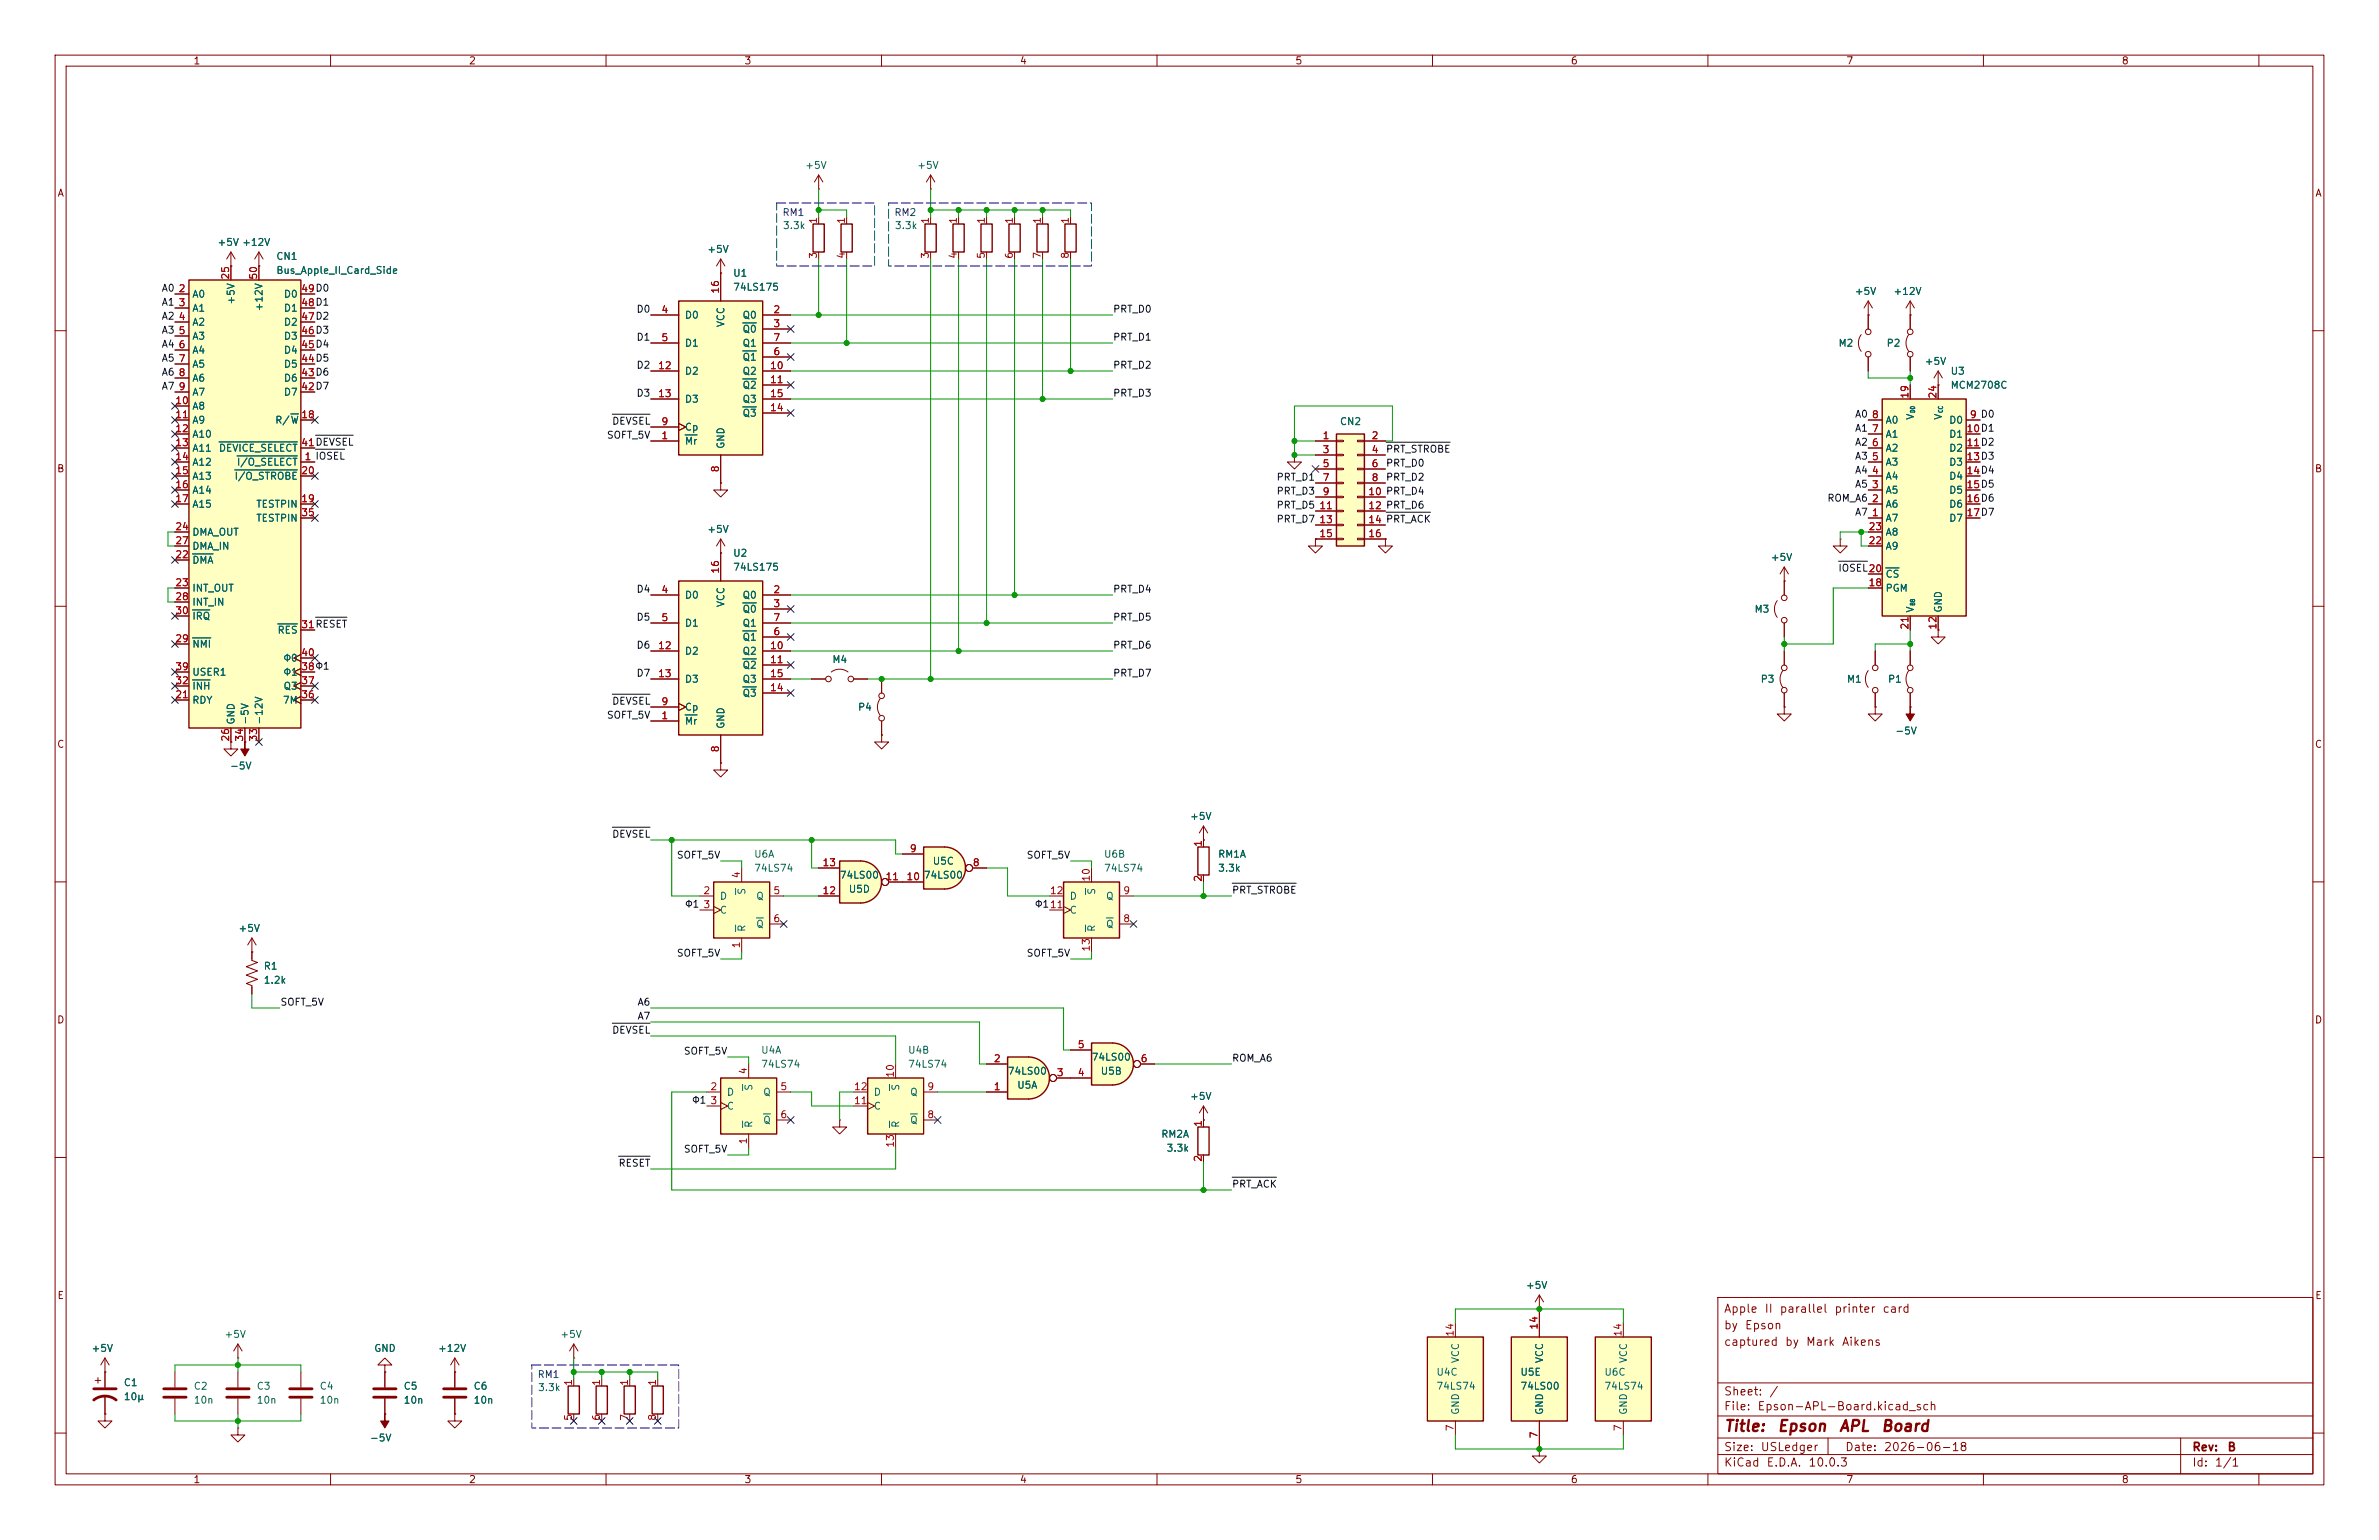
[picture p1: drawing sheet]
<svg xmlns="http://www.w3.org/2000/svg" width="432mm" height="279mm" viewBox="0 0 432 279" stroke-linecap="round" stroke-linejoin="round" font-family="sans-serif">
<defs><g id="words">
<g font-size="2" fill="#840000">
<text x="312.8" y="260.2">Title:</text>
<text x="322.5" y="260.2">Epson</text>
<text x="333.6" y="260.2">APL</text>
<text x="341.3" y="260.2">Board</text>
</g>
<g font-size="1.5" fill="#840000">
<text x="312.8" y="238.5">Apple</text>
<text x="320.2" y="238.5">II</text>
<text x="322.9" y="238.5">parallel</text>
<text x="332.8" y="238.5">printer</text>
<text x="341.6" y="238.5">card</text>
<text x="312.8" y="244.5">captured</text>
<text x="312.8" y="241.5">by</text>
<text x="316.6" y="241.5">Epson</text>
<text x="323.9" y="244.5">by</text>
<text x="327.7" y="244.5">Mark</text>
<text x="334.2" y="244.5">Aikens</text>
<text x="312.8" y="256.2">File:</text>
<text x="312.8" y="253.5">Sheet:</text>
<text x="318.9" y="256.2">Epson-APL-Board.kicad_sch</text>
<text x="321" y="253.5">/</text>
<text x="312.8" y="263.6">Size:</text>
<text x="319.5" y="263.6">USLedger</text>
<text x="334.8" y="263.6">Date:</text>
<text x="341.8" y="263.6">2026-06-18</text>
<text x="397.8" y="263.6">Rev:</text>
<text x="404.2" y="263.6">B</text>
<text x="312.8" y="266.4">KiCad</text>
<text x="320.5" y="266.4">E.D.A.</text>
<text x="328.1" y="266.4">10.0.3</text>
<text x="397.8" y="266.4">Id:</text>
<text x="401.9" y="266.4">1/1</text>
</g>
<g font-size="1.3" fill="#840000">
<text x="35" y="12">1</text>
<text x="85" y="12">2</text>
<text x="135" y="12">3</text>
<text x="185" y="12">4</text>
<text x="235" y="12">5</text>
<text x="285" y="12">6</text>
<text x="335" y="12">7</text>
<text x="385" y="12">8</text>
<text x="10.3" y="36">A</text>
<text x="420.1" y="36">A</text>
<text x="10.3" y="86">B</text>
<text x="420.1" y="86">B</text>
<text x="10.3" y="136">C</text>
<text x="420.1" y="136">C</text>
<text x="10.3" y="186">D</text>
<text x="420.1" y="186">D</text>
<text x="10.3" y="236">E</text>
<text x="420.1" y="236">E</text>
<text x="35" y="269.4">1</text>
<text x="85" y="269.4">2</text>
<text x="135" y="269.4">3</text>
<text x="185" y="269.4">4</text>
<text x="235" y="269.4">5</text>
<text x="285" y="269.4">6</text>
<text x="335" y="269.4">7</text>
<text x="385" y="269.4">8</text>
</g>
<g font-size="1.3" fill="#006464">
<text x="146" y="30.9">+5V</text>
<text x="166.4" y="30.9">+5V</text>
<text x="142" y="41.9">3.3k</text>
<text x="162.3" y="41.9">3.3k</text>
<text x="39.4" y="44.9">+5V +12V</text>
<text x="50" y="47.5">CN1</text>
<text x="128.3" y="46.2">+5V</text>
<text x="50" y="50">Bus_Apple_II_Card_Side</text>
<text x="133" y="53">74LS175</text>
<text x="133" y="50.5">U1</text>
<text x="336.5" y="53.8">+5V</text>
<text x="343.6" y="53.8">+12V</text>
<text x="34.8" y="54.3">A0</text>
<text x="34.8" y="56.9">A1</text>
<text x="34.8" y="59.4">A2</text>
<text x="42.9" y="55.4" transform="rotate(-90 42.9 55.4)">+5V</text>
<text x="48" y="56.6" transform="rotate(-90 48 56.6)">+12V</text>
<text x="51.4" y="59.4">D2</text>
<text x="51.4" y="56.9">D1</text>
<text x="51.4" y="54.3">D0</text>
<text x="124.2" y="58.1">D0</text>
<text x="131.8" y="59.5" transform="rotate(-90 131.8 59.5)">VCC</text>
<text x="134.7" y="58.1">Q0</text>
<text x="34.8" y="61.9">A3</text>
<text x="34.8" y="64.5">A4</text>
<text x="51.4" y="64.5">D4</text>
<text x="51.4" y="61.9">D3</text>
<text x="124.2" y="63.2">D1</text>
<text x="134.7" y="60.7">Q0</text>
<text x="134.7" y="65.7">Q1</text>
<text x="134.7" y="63.2">Q1</text>
<text x="333.6" y="63.2">M2</text>
<text x="342.3" y="63.2">P2</text>
<text x="34.8" y="67">A5</text>
<text x="34.8" y="69.6">A6</text>
<text x="51.4" y="69.6">D6</text>
<text x="51.4" y="67">D5</text>
<text x="124.2" y="68.3">D2</text>
<text x="134.7" y="68.3">Q2</text>
<text x="134.7" y="70.8">Q2</text>
<text x="349.2" y="66.5">+5V</text>
<text x="353.9" y="68.3">U3</text>
<text x="353.9" y="70.8">MCM2708C</text>
<text x="34.8" y="72.1">A7</text>
<text x="34.8" y="74.6">A8</text>
<text x="34.8" y="77.2">A9</text>
<text x="49.8" y="77.2">R/W</text>
<text x="51.4" y="72.1">D7</text>
<text x="124.2" y="73.4">D3</text>
<text x="134.7" y="75.9">Q3</text>
<text x="134.7" y="73.4">Q3</text>
<text x="243.1" y="77.4">CN2</text>
<text x="342.1" y="77.2">A0</text>
<text x="347.7" y="76.3" transform="rotate(-90 347.7 76.3)">V</text>
<text x="352.8" y="76.3" transform="rotate(-90 352.8 76.3)">V</text>
<text x="353.7" y="77.2">D0</text>
<text x="34.8" y="79.7">A10</text>
<text x="34.8" y="82.3">A11</text>
<text x="39.6" y="82.3">DEVICE_SELECT</text>
<text x="124.2" y="81">Mr</text>
<text x="124.2" y="78.4">Cp</text>
<text x="131.8" y="81.5" transform="rotate(-90 131.8 81.5)">GND</text>
<text x="342.1" y="82.3">A2</text>
<text x="342.1" y="79.7">A1</text>
<text x="353.7" y="79.7">D1</text>
<text x="353.7" y="82.3">D2</text>
<text x="34.8" y="84.8">A12</text>
<text x="34.8" y="87.3">A13</text>
<text x="34.8" y="89.9">A14</text>
<text x="42.5" y="87.3">I/O_STROBE</text>
<text x="42.9" y="84.8">I/O_SELECT</text>
<text x="342.1" y="89.9">A5</text>
<text x="342.1" y="87.3">A4</text>
<text x="342.1" y="84.8">A3</text>
<text x="353.7" y="84.8">D3</text>
<text x="353.7" y="87.3">D4</text>
<text x="353.7" y="89.9">D5</text>
<text x="34.8" y="92.4">A15</text>
<text x="46.4" y="92.4">TESTPIN</text>
<text x="46.4" y="95">TESTPIN</text>
<text x="342.1" y="95">A7</text>
<text x="342.1" y="92.4">A6</text>
<text x="353.7" y="92.4">D6</text>
<text x="353.7" y="95">D7</text>
<text x="34.8" y="97.5">DMA_OUT</text>
<text x="34.8" y="100">DMA_IN</text>
<text x="128.3" y="97">+5V</text>
<text x="133" y="101.3">U2</text>
<text x="342.1" y="100">A9</text>
<text x="342.1" y="97.5">A8</text>
<text x="34.8" y="102.6">DMA</text>
<text x="34.8" y="107.7">INT_OUT</text>
<text x="133" y="103.8">74LS175</text>
<text x="321.3" y="102.1">+5V</text>
<text x="342.1" y="107.7">PGM</text>
<text x="342.1" y="105.1">CS</text>
<text x="34.8" y="110.2">INT_IN</text>
<text x="34.8" y="112.7">IRQ</text>
<text x="124.2" y="108.9">D0</text>
<text x="131.8" y="110.3" transform="rotate(-90 131.8 110.3)">VCC</text>
<text x="134.7" y="108.9">Q0</text>
<text x="134.7" y="111.5">Q0</text>
<text x="318.4" y="111.5">M3</text>
<text x="347.7" y="111.3" transform="rotate(-90 347.7 111.3)">V</text>
<text x="352.8" y="111.3" transform="rotate(-90 352.8 111.3)">GND</text>
<text x="34.8" y="117.8">NMI</text>
<text x="50.3" y="115.3">RES</text>
<text x="124.2" y="114">D1</text>
<text x="124.2" y="119.1">D2</text>
<text x="134.7" y="116.5">Q1</text>
<text x="134.7" y="114">Q1</text>
<text x="134.7" y="119.1">Q2</text>
<text x="34.8" y="125.4">INH</text>
<text x="34.8" y="122.9">USER1</text>
<text x="51.4" y="125.4">Q3</text>
<text x="51.4" y="122.9">Φ1</text>
<text x="51.4" y="120.4">Φ0</text>
<text x="124.2" y="124.2">D3</text>
<text x="134.7" y="121.6">Q2</text>
<text x="134.7" y="124.2">Q3</text>
<text x="151" y="120.6">M4</text>
<text x="319.5" y="124.2">P3</text>
<text x="335.1" y="124.2">M1</text>
<text x="342.6" y="124.2">P1</text>
<text x="34.8" y="128">RDY</text>
<text x="42.9" y="131.6" transform="rotate(-90 42.9 131.6)">GND</text>
<text x="45.4" y="131.6" transform="rotate(-90 45.4 131.6)">-5V</text>
<text x="48" y="131.6" transform="rotate(-90 48 131.6)">-12V</text>
<text x="51.2" y="128">7M</text>
<text x="124.2" y="131.8">Mr</text>
<text x="124.2" y="129.2">Cp</text>
<text x="134.7" y="126.7">Q3</text>
<text x="155.6" y="129.2">P4</text>
<text x="131.8" y="132.3" transform="rotate(-90 131.8 132.3)">GND</text>
<text x="343.9" y="133.6">-5V</text>
<text x="41.7" y="139.9">-5V</text>
<text x="215.9" y="149.1">+5V</text>
<text x="136.8" y="155.9">U6A</text>
<text x="200.3" y="155.9">U6B</text>
<text x="221" y="155.9">RM1A</text>
<text x="136.8" y="158.5">74LS74</text>
<text x="152.3" y="159.7">74LS00</text>
<text x="167.6" y="159.7">74LS00</text>
<text x="169.2" y="157.2">U5C</text>
<text x="200.3" y="158.5">74LS74</text>
<text x="221" y="158.5">3.3k</text>
<text x="130.6" y="163.5">D</text>
<text x="130.6" y="166.1">C</text>
<text x="135.6" y="162.4" transform="rotate(-90 135.6 162.4)">S</text>
<text x="137.2" y="163.5">Q</text>
<text x="153.9" y="162.3">U5D</text>
<text x="194.1" y="166.1">C</text>
<text x="194.1" y="163.5">D</text>
<text x="199.1" y="162.4" transform="rotate(-90 199.1 162.4)">S</text>
<text x="200.7" y="163.5">Q</text>
<text x="43.2" y="169.4">+5V</text>
<text x="135.6" y="169.2" transform="rotate(-90 135.6 169.2)">R</text>
<text x="137.2" y="168.6">Q</text>
<text x="199.1" y="169.2" transform="rotate(-90 199.1 169.2)">R</text>
<text x="200.7" y="168.6">Q</text>
<text x="47.8" y="176.2">R1</text>
<text x="47.8" y="178.8">1.2k</text>
<text x="138" y="191.5">U4A</text>
<text x="164.7" y="191.5">U4B</text>
<text x="138" y="194">74LS74</text>
<text x="164.7" y="194">74LS74</text>
<text x="182.8" y="195.3">74LS00</text>
<text x="184.5" y="197.8">U5A</text>
<text x="198" y="192.7">74LS00</text>
<text x="199.7" y="195.3">U5B</text>
<text x="131.8" y="199.1">D</text>
<text x="131.8" y="201.6">C</text>
<text x="136.9" y="198" transform="rotate(-90 136.9 198)">S</text>
<text x="138.4" y="199.1">Q</text>
<text x="158.5" y="201.6">C</text>
<text x="158.5" y="199.1">D</text>
<text x="163.5" y="198" transform="rotate(-90 163.5 198)">S</text>
<text x="165.1" y="199.1">Q</text>
<text x="215.9" y="199.9">+5V</text>
<text x="136.9" y="204.7" transform="rotate(-90 136.9 204.7)">R</text>
<text x="138.4" y="204.2">Q</text>
<text x="163.5" y="204.7" transform="rotate(-90 163.5 204.7)">R</text>
<text x="165.1" y="204.2">Q</text>
<text x="210.7" y="206.7">RM2A</text>
<text x="211.6" y="209.3">3.3k</text>
<text x="276.9" y="234.1">+5V</text>
<text x="16.5" y="245.6">+5V</text>
<text x="40.6" y="243">+5V</text>
<text x="67.8" y="245.6">GND</text>
<text x="79.4" y="245.6">+12V</text>
<text x="101.6" y="243">+5V</text>
<text x="22.4" y="251.8">C1</text>
<text x="260.6" y="249.9">U4C</text>
<text x="265.1" y="247.4" transform="rotate(-90 265.1 247.4)">VCC</text>
<text x="275.9" y="249.9">U5E</text>
<text x="280.4" y="247.4" transform="rotate(-90 280.4 247.4)">VCC</text>
<text x="291.1" y="249.9">U6C</text>
<text x="295.6" y="247.4" transform="rotate(-90 295.6 247.4)">VCC</text>
<text x="22.4" y="254.3">10µ</text>
<text x="35.1" y="252.4">C2</text>
<text x="35.1" y="255">10n</text>
<text x="46.5" y="252.4">C3</text>
<text x="46.5" y="255">10n</text>
<text x="57.9" y="252.4">C4</text>
<text x="57.9" y="255">10n</text>
<text x="73.2" y="252.4">C5</text>
<text x="73.2" y="255">10n</text>
<text x="85.9" y="252.4">C6</text>
<text x="85.9" y="255">10n</text>
<text x="97.5" y="252.7">3.3k</text>
<text x="260.6" y="252.4">74LS74</text>
<text x="265.1" y="256.8" transform="rotate(-90 265.1 256.8)">GND</text>
<text x="275.9" y="252.4">74LS00</text>
<text x="280.4" y="256.8" transform="rotate(-90 280.4 256.8)">GND</text>
<text x="291.1" y="252.4">74LS74</text>
<text x="295.6" y="256.8" transform="rotate(-90 295.6 256.8)">GND</text>
<text x="67.1" y="261.8">-5V</text>
</g>
<g font-size="1.3" fill="#0000c2">
<text x="141.9" y="39.5">RM1</text>
<text x="162.2" y="39.5">RM2</text>
<text x="97.5" y="250.3">RM1</text>
</g>
<g font-size="1.3" fill="#a90000">
<text x="148.6" y="40.7" transform="rotate(-90 148.6 40.7)">1</text>
<text x="153.6" y="40.7" transform="rotate(-90 153.6 40.7)">1</text>
<text x="168.9" y="40.7" transform="rotate(-90 168.9 40.7)">1</text>
<text x="174" y="40.7" transform="rotate(-90 174 40.7)">1</text>
<text x="179" y="40.7" transform="rotate(-90 179 40.7)">1</text>
<text x="184.1" y="40.7" transform="rotate(-90 184.1 40.7)">1</text>
<text x="189.2" y="40.7" transform="rotate(-90 189.2 40.7)">1</text>
<text x="194.3" y="40.7" transform="rotate(-90 194.3 40.7)">1</text>
<text x="148.6" y="47.1" transform="rotate(-90 148.6 47.1)">3</text>
<text x="153.6" y="47.1" transform="rotate(-90 153.6 47.1)">4</text>
<text x="168.9" y="47.1" transform="rotate(-90 168.9 47.1)">3</text>
<text x="174" y="47.1" transform="rotate(-90 174 47.1)">4</text>
<text x="179" y="47.1" transform="rotate(-90 179 47.1)">5</text>
<text x="184.1" y="47.1" transform="rotate(-90 184.1 47.1)">6</text>
<text x="189.2" y="47.1" transform="rotate(-90 189.2 47.1)">7</text>
<text x="194.3" y="47.1" transform="rotate(-90 194.3 47.1)">8</text>
<text x="32.3" y="53.3">2</text>
<text x="41.9" y="50.8" transform="rotate(-90 41.9 50.8)">25</text>
<text x="47" y="50.8" transform="rotate(-90 47 50.8)">50</text>
<text x="54.6" y="53.3">49D0</text>
<text x="54.6" y="53.3">49</text>
<text x="130.8" y="53.4" transform="rotate(-90 130.8 53.4)">16</text>
<text x="32.3" y="55.9">3</text>
<text x="32.3" y="58.4">4</text>
<text x="54.6" y="58.4">47D2</text>
<text x="54.6" y="55.9">48D1</text>
<text x="54.6" y="58.4">47</text>
<text x="54.6" y="55.9">48</text>
<text x="119.9" y="57.1">4</text>
<text x="140.3" y="57.1">2</text>
<text x="140.3" y="59.7">3</text>
<text x="32.3" y="60.9">5</text>
<text x="32.3" y="63.5">6</text>
<text x="54.6" y="63.5">45D4</text>
<text x="54.6" y="60.9">46D3</text>
<text x="54.6" y="63.5">45</text>
<text x="54.6" y="60.9">46</text>
<text x="119.9" y="62.2">5</text>
<text x="140.3" y="64.7">6</text>
<text x="140.3" y="62.2">7</text>
<text x="32.3" y="66">7</text>
<text x="32.3" y="68.6">8</text>
<text x="32.3" y="71.1">9</text>
<text x="54.6" y="71.1">42D7</text>
<text x="54.6" y="68.6">43D6</text>
<text x="54.6" y="66">44D5</text>
<text x="54.6" y="71.1">42</text>
<text x="54.6" y="68.6">43</text>
<text x="54.6" y="66">44</text>
<text x="119.3" y="67.3">12</text>
<text x="139.7" y="67.3">10</text>
<text x="139.7" y="69.8">11</text>
<text x="31.7" y="73.6">10</text>
<text x="31.7" y="76.2">11</text>
<text x="54.6" y="76.2">18</text>
<text x="119.3" y="72.4">13</text>
<text x="119.9" y="77.4">9</text>
<text x="139.7" y="74.9">14</text>
<text x="139.7" y="72.4">15</text>
<text x="339.7" y="76.2">8</text>
<text x="346.7" y="72.4" transform="rotate(-90 346.7 72.4)">19</text>
<text x="351.8" y="72.4" transform="rotate(-90 351.8 72.4)">24</text>
<text x="357.4" y="76.2">9 D0</text>
<text x="357.4" y="76.2">9</text>
<text x="31.7" y="78.7">12</text>
<text x="31.7" y="81.3">13</text>
<text x="31.7" y="83.8">14</text>
<text x="54.6" y="81.3">41DEVSEL</text>
<text x="54.6" y="81.3">41</text>
<text x="55.2" y="83.8">1 IOSEL</text>
<text x="55.2" y="83.8">1</text>
<text x="119.9" y="80">1</text>
<text x="240" y="80">1</text>
<text x="240" y="82.5">3</text>
<text x="248.8" y="80">2</text>
<text x="248.8" y="82.5">4</text>
<text x="339.7" y="83.8">5</text>
<text x="339.7" y="81.3">6</text>
<text x="339.7" y="78.7">7</text>
<text x="356.8" y="78.7">10D1</text>
<text x="356.8" y="81.3">11D2</text>
<text x="356.8" y="83.8">13D3</text>
<text x="356.8" y="78.7">10</text>
<text x="356.8" y="81.3">11</text>
<text x="356.8" y="83.8">13</text>
<text x="31.7" y="86.3">15</text>
<text x="31.7" y="88.9">16</text>
<text x="54.6" y="86.3">20</text>
<text x="130.8" y="85.8" transform="rotate(-90 130.8 85.8)">8</text>
<text x="240" y="85.1">5</text>
<text x="240" y="87.6">7</text>
<text x="248.8" y="85.1">6</text>
<text x="248.8" y="87.6">8</text>
<text x="339.7" y="88.9">3</text>
<text x="339.7" y="86.3">4</text>
<text x="356.8" y="86.3">14D4</text>
<text x="356.8" y="88.9">15D5</text>
<text x="356.8" y="86.3">14</text>
<text x="356.8" y="88.9">15</text>
<text x="31.7" y="91.4">17</text>
<text x="54.6" y="91.4">19</text>
<text x="54.6" y="94">35</text>
<text x="239.4" y="92.7">11</text>
<text x="239.4" y="95.2">13</text>
<text x="240" y="90.1">9</text>
<text x="248.2" y="90.1">10 PRT_D4</text>
<text x="248.2" y="92.7">12 PRT_D6</text>
<text x="248.2" y="95.2">14 PRT_ACK</text>
<text x="248.2" y="90.1">10</text>
<text x="248.2" y="92.7">12</text>
<text x="248.2" y="95.2">14</text>
<text x="339.7" y="94">1</text>
<text x="339.7" y="91.4">2</text>
<text x="356.8" y="91.4">16D6</text>
<text x="356.8" y="94">17D7</text>
<text x="356.8" y="91.4">16</text>
<text x="356.8" y="94">17</text>
<text x="31.7" y="101.6">22</text>
<text x="31.7" y="96.5">24</text>
<text x="31.7" y="99">27</text>
<text x="239.4" y="97.8">15</text>
<text x="248.2" y="97.8">16</text>
<text x="339" y="99">22</text>
<text x="339" y="96.5">23</text>
<text x="31.7" y="106.7">23</text>
<text x="119.9" y="107.9">4</text>
<text x="130.8" y="104.2" transform="rotate(-90 130.8 104.2)">16</text>
<text x="140.3" y="107.9">2</text>
<text x="339" y="106.7">18</text>
<text x="339" y="104.1">20</text>
<text x="31.7" y="109.2">28</text>
<text x="31.7" y="111.7">30</text>
<text x="119.9" y="113">5</text>
<text x="140.3" y="110.5">3</text>
<text x="140.3" y="113">7</text>
<text x="31.7" y="116.8">29</text>
<text x="54.6" y="114.3">31RESET</text>
<text x="54.6" y="119.4">40</text>
<text x="54.6" y="114.3">31</text>
<text x="119.3" y="118.1">12</text>
<text x="139.7" y="118.1">10</text>
<text x="140.3" y="115.5">6</text>
<text x="346.7" y="114.3" transform="rotate(-90 346.7 114.3)">21</text>
<text x="351.8" y="114.3" transform="rotate(-90 351.8 114.3)">12</text>
<text x="31.7" y="124.4">32</text>
<text x="31.7" y="121.9">39</text>
<text x="54.6" y="124.4">37</text>
<text x="54.6" y="121.9">38Φ1</text>
<text x="54.6" y="121.9">38</text>
<text x="119.3" y="123.2">13</text>
<text x="139.7" y="120.6">11</text>
<text x="139.7" y="125.7">14</text>
<text x="139.7" y="123.2">15</text>
<text x="31.7" y="127">21</text>
<text x="54.6" y="127">36</text>
<text x="119.9" y="130.8">1</text>
<text x="119.9" y="128.2">9</text>
<text x="41.9" y="134.7" transform="rotate(-90 41.9 134.7)">26</text>
<text x="44.4" y="134.7" transform="rotate(-90 44.4 134.7)">34</text>
<text x="47" y="134.7" transform="rotate(-90 47 134.7)">33</text>
<text x="130.8" y="136.6" transform="rotate(-90 130.8 136.6)">8</text>
<text x="165" y="154.9">9</text>
<text x="218.4" y="153.7" transform="rotate(-90 218.4 153.7)">1</text>
<text x="134.6" y="159.5" transform="rotate(-90 134.6 159.5)">4</text>
<text x="149.2" y="157.5">13</text>
<text x="160.6" y="160">11</text>
<text x="164.4" y="160">10</text>
<text x="176.5" y="157.5">8</text>
<text x="198.1" y="160.1" transform="rotate(-90 198.1 160.1)">10</text>
<text x="218.4" y="160.1" transform="rotate(-90 218.4 160.1)">2</text>
<text x="127.6" y="162.5">2</text>
<text x="127.6" y="165.1">3</text>
<text x="140.3" y="162.5">5</text>
<text x="140.3" y="167.6">6</text>
<text x="149.2" y="162.5">12</text>
<text x="190.5" y="162.5">12</text>
<text x="203.8" y="167.6">8</text>
<text x="203.8" y="162.5">9</text>
<text x="134.6" y="172.2" transform="rotate(-90 134.6 172.2)">1</text>
<text x="198.1" y="172.8" transform="rotate(-90 198.1 172.8)">13</text>
<text x="195.5" y="190.5">5</text>
<text x="135.9" y="195" transform="rotate(-90 135.9 195)">4</text>
<text x="162.5" y="195.6" transform="rotate(-90 162.5 195.6)">10</text>
<text x="180.3" y="193">2</text>
<text x="191.7" y="195.6">3</text>
<text x="195.5" y="195.6">4</text>
<text x="206.9" y="193">6</text>
<text x="128.8" y="198.1">2</text>
<text x="128.8" y="200.6">3</text>
<text x="141.5" y="198.1">5</text>
<text x="141.5" y="203.2">6</text>
<text x="154.9" y="200.6">11</text>
<text x="154.9" y="198.1">12</text>
<text x="168.2" y="203.2">8</text>
<text x="168.2" y="198.1">9</text>
<text x="180.3" y="198.1">1</text>
<text x="135.9" y="207.7" transform="rotate(-90 135.9 207.7)">1</text>
<text x="162.5" y="208.3" transform="rotate(-90 162.5 208.3)">13</text>
<text x="218.4" y="204.5" transform="rotate(-90 218.4 204.5)">1</text>
<text x="218.4" y="210.9" transform="rotate(-90 218.4 210.9)">2</text>
<text x="264.1" y="242.6" transform="rotate(-90 264.1 242.6)">14</text>
<text x="279.4" y="241.3" transform="rotate(-90 279.4 241.3)">14</text>
<text x="294.6" y="242.6" transform="rotate(-90 294.6 242.6)">14</text>
<text x="104.1" y="251.5" transform="rotate(-90 104.1 251.5)">1</text>
<text x="109.2" y="251.5" transform="rotate(-90 109.2 251.5)">1</text>
<text x="114.3" y="251.5" transform="rotate(-90 114.3 251.5)">1</text>
<text x="119.4" y="251.5" transform="rotate(-90 119.4 251.5)">1</text>
<text x="104.1" y="257.9" transform="rotate(-90 104.1 257.9)">5</text>
<text x="109.2" y="257.9" transform="rotate(-90 109.2 257.9)">6</text>
<text x="114.3" y="257.9" transform="rotate(-90 114.3 257.9)">7</text>
<text x="119.4" y="257.9" transform="rotate(-90 119.4 257.9)">8</text>
<text x="264.1" y="259.8" transform="rotate(-90 264.1 259.8)">7</text>
<text x="279.4" y="261.1" transform="rotate(-90 279.4 261.1)">7</text>
<text x="294.6" y="259.8" transform="rotate(-90 294.6 259.8)">7</text>
</g>
<g font-size="1.3" fill="#0f0f0f">
<text x="29.2" y="53.2">A0</text>
<text x="29.2" y="55.8">A1</text>
<text x="29.2" y="58.3">A2</text>
<text x="115.4" y="57">D0</text>
<text x="201.9" y="57">PRT_D0</text>
<text x="29.2" y="65.9">A5</text>
<text x="29.2" y="60.8">A3</text>
<text x="29.2" y="63.4">A4</text>
<text x="115.4" y="62.1">D1</text>
<text x="201.9" y="62.1">PRT_D1</text>
<text x="29.2" y="71">A7</text>
<text x="29.2" y="68.5">A6</text>
<text x="115.4" y="67.2">D2</text>
<text x="201.9" y="67.2">PRT_D2</text>
<text x="111" y="77.3">DEVSEL</text>
<text x="115.4" y="72.3">D3</text>
<text x="201.9" y="72.3">PRT_D3</text>
<text x="336.6" y="76.1">A0</text>
<text x="110" y="79.9">SOFT_5V</text>
<text x="251.5" y="82.4">PRT_STROBE</text>
<text x="336.6" y="81.2">A2</text>
<text x="336.6" y="83.7">A3</text>
<text x="336.6" y="78.6">A1</text>
<text x="231.6" y="87.5">PRT_D1</text>
<text x="251.5" y="85">PRT_D0</text>
<text x="251.5" y="87.5">PRT_D2</text>
<text x="336.6" y="86.2">A4</text>
<text x="336.6" y="88.8">A5</text>
<text x="231.6" y="92.6">PRT_D5</text>
<text x="231.6" y="95.1">PRT_D7</text>
<text x="231.6" y="90">PRT_D3</text>
<text x="331.6" y="91.3">ROM_A6</text>
<text x="336.6" y="93.9">A7</text>
<text x="115.4" y="107.8">D4</text>
<text x="201.9" y="107.8">PRT_D4</text>
<text x="333.6" y="104">IOSEL20</text>
<text x="115.4" y="112.9">D5</text>
<text x="201.9" y="112.9">PRT_D5</text>
<text x="115.4" y="118">D6</text>
<text x="201.9" y="118">PRT_D6</text>
<text x="115.4" y="123.1">D7</text>
<text x="201.9" y="123.1">PRT_D7</text>
<text x="110" y="130.7">SOFT_5V</text>
<text x="111" y="128.1">DEVSEL</text>
<text x="111" y="152.3">DEVSEL</text>
<text x="122.7" y="156.1">SOFT_5V</text>
<text x="186.2" y="156.1">SOFT_5V</text>
<text x="124.3" y="165">Φ1</text>
<text x="187.8" y="165">Φ111</text>
<text x="223.5" y="162.4">PRT_STROBE</text>
<text x="122.7" y="173.9">SOFT_5V</text>
<text x="186.2" y="173.9">SOFT_5V</text>
<text x="50.8" y="182.8">SOFT_5V</text>
<text x="115.6" y="185.3">A7</text>
<text x="115.6" y="182.8">A6</text>
<text x="111" y="187.8">DEVSEL</text>
<text x="124" y="191.6">SOFT_5V</text>
<text x="223.5" y="192.9">ROM_A6</text>
<text x="125.5" y="200.5">Φ1</text>
<text x="124" y="209.4">SOFT_5V</text>
<text x="112.2" y="212">RESET</text>
<text x="223.5" y="215.8">PRT_ACK</text>
</g>
<g font-size=".8" fill="#006464">
<text x="347.7" y="75" transform="rotate(-90 347.7 75)">DD</text>
<text x="352.8" y="75" transform="rotate(-90 352.8 75)">CC</text>
<text x="347.7" y="110" transform="rotate(-90 347.7 110)">BB</text>
</g>
</g></defs>
<g fill="none" stroke="#840000" stroke-width=".18">
<path d="M10 10h411.8v259.4h-411.8zM12 12h407.8v255.4h-407.8zM60 10v2M110 10v2M160 10v2M210 10v2M260 10v2M310 10v2M360 10v2M410 10v2M179.1 39.4v1.2M184.1 39.4v1.2"/>
<path d="M189.2 39.4v1.2M194.3 39.4v1.2M179.1 45.7v1.3M184.1 45.7v1.3M189.2 45.7v1.3M194.3 45.7v1.3M10 60h2M419.8 60h2M234.9 82.6v1.2h1.3l-1.3 1.3-1.2-1.3h1.2M234.9 82.6h.1M238.8 97.8v1.3h1.2l-1.2 1.2-1.3-1.2h1.3M238.8 97.8h.1"/>
<path d="M10 110h2M419.8 110h2M10 160h2M419.8 160h2M10 210h2M218.4 203.2h.1M218.4 200.7l-.7 1.2M218.4 200.7l.8 1.2M218.4 200.7v2.5M419.8 210h2M311.8 235.4h108v32h-108zM10 260h2"/>
<path d="M19 256.5v1.3h1.3l-1.3 1.3-1.2-1.3h1.2M19 256.5h.1M19 248.9h.1M19 246.4l-.7 1.3M19 246.4l.8 1.3M19 246.4v2.5M311.8 256.9h108M311.8 250.9h108M419.8 260h2M60 267.4v2M110 267.4v2M160 267.4v2"/>
<path d="M210 267.4v2M260 267.4v2M310 267.4v2M311.8 263.9h108M311.8 260.9h108M331.8 260.9v3M360 267.4v2M395.8 260.9v6.5M410 267.4v2"/>
</g>
<path d="M178.1 40.6h2v5.1h-2zM183.1 40.6h2.1v5.1h-2.1zM188.2 40.6h2v5.1h-2zM193.3 40.6h2v5.1h-2z" fill="none" stroke="#840000" stroke-width=".25"/>
<path d="M156.2 156.2a3.8 3.8 0 0 1 3.8 3.8 3.8 3.8 0 0 1-3.8 3.8z" fill="#ffffc2" stroke="#ffffc2" stroke-width=".18"/>
<path d="M152.4 156.2h3.8v7.6h-3.8z" fill="#ffffc2"/>
<path d="M152.4 156.2h3.8a3.8 3.8 0 0 1 3.8 3.8 3.8 3.8 0 0 1-3.8 3.8h-3.8zM217.4 153.7h2.1v5.1h-2.1z" fill="none" stroke="#840000" stroke-width=".25"/>
<g fill="none" stroke="#840000" stroke-width=".18">
<path d="M148.6 157.5h3.8M218.4 152.4v1.3M218.4 158.8v1.2M148.6 162.6h3.8M161.3 160h2.5"/>
<circle cx="160.7" cy="160" r=".63"/>
</g>
<path d="M193 160h10.2v10.2h-10.2z" fill="#ffffc2"/>
<path d="M193 160h10.2v10.2h-10.2z" fill="none" stroke="#840000" stroke-width=".25"/>
<path d="M198.1 157.5v2.5M190.5 162.6h2.5M190.5 165.1h2.5M193 164.5l1.3 .6-1.3 .6M198.1 170.2v2.5M203.2 167.6h2.5M203.2 162.6h2.5M152.4 203.2v1.3h1.3l-1.3 1.2-1.3-1.2h1.3M152.4 203.2h.1" fill="none" stroke="#840000" stroke-width=".18"/>
<path d="M197 161.2v1.1M197 167.8v1.2M200.8 166.5h1.3" fill="none" stroke="#006464" stroke-width=".18"/>
<path d="M130.8 195.6h10.2v10.1h-10.2z" fill="#ffffc2"/>
<path d="M130.8 195.6h10.2v10.1h-10.2z" fill="none" stroke="#840000" stroke-width=".25"/>
<path d="M128.3 198.1h2.5M135.9 193v2.6M141 198.1h2.5M128.3 200.7h2.5M130.8 200l1.3 .7-1.3 .6M135.9 205.7v2.6M141 203.2h2.5" fill="none" stroke="#840000" stroke-width=".18"/>
<path d="M134.8 196.7v1.2M134.8 203.4v1.2M138.5 202.1h1.3" fill="none" stroke="#006464" stroke-width=".18"/>
<path d="M157.5 195.6h10.1v10.1h-10.1z" fill="#ffffc2"/>
<path d="M157.5 195.6h10.1v10.1h-10.1z" fill="none" stroke="#840000" stroke-width=".25"/>
<path d="M154.9 198.1h2.6M162.6 193v2.6M167.6 198.1h2.6M154.9 200.7h2.6M157.5 200l1.2 .7-1.2 .6M162.6 205.7v2.6M167.6 203.2h2.6" fill="none" stroke="#840000" stroke-width=".18"/>
<path d="M161.5 196.7v1.2M161.5 203.4v1.2M165.2 202.1h1.3" fill="none" stroke="#006464" stroke-width=".18"/>
<path d="M186.7 191.8a3.8 3.8 0 0 1 3.8 3.8 3.8 3.8 0 0 1-3.8 3.8z" fill="#ffffc2" stroke="#ffffc2" stroke-width=".18"/>
<path d="M182.9 191.8h3.8v7.6h-3.8z" fill="#ffffc2"/>
<path d="M182.9 191.8h3.8a3.8 3.8 0 0 1 3.8 3.8 3.8 3.8 0 0 1-3.8 3.8h-3.8z" fill="none" stroke="#840000" stroke-width=".25"/>
<g fill="none" stroke="#840000" stroke-width=".18">
<path d="M179.1 198.1h3.8M179.1 193h3.8M191.8 195.6h2.5"/>
<circle cx="191.1" cy="195.6" r=".63"/>
</g>
<path d="M171.4 153.7a3.8 3.8 0 0 1 3.8 3.8 3.8 3.8 0 0 1-3.8 3.8z" fill="#ffffc2" stroke="#ffffc2" stroke-width=".18"/>
<path d="M167.6 153.7h3.8v7.6h-3.8z" fill="#ffffc2"/>
<path d="M167.6 153.7h3.8a3.8 3.8 0 0 1 3.8 3.8 3.8 3.8 0 0 1-3.8 3.8h-3.8z" fill="none" stroke="#840000" stroke-width=".25"/>
<g fill="none" stroke="#840000" stroke-width=".18">
<path d="M163.8 154.9h3.8M176.5 157.5h2.6M163.8 160h3.8"/>
<circle cx="175.9" cy="157.5" r=".63"/>
</g>
<path d="M34.3 50.8h20.3v81.3h-20.3z" fill="#ffffc2"/>
<path d="M34.3 50.8h20.3v81.3h-20.3zM147.6 40.6h2v5.1h-2z" fill="none" stroke="#840000" stroke-width=".25"/>
<g fill="none" stroke="#840000" stroke-width=".18">
<path d="M148.6 39.4v1.2M31.7 53.3h2.6M31.7 55.9h2.6M31.7 58.4h2.6M41.9 48.3v2.5M47 48.3v2.5M54.6 53.3h2.5M54.6 55.9h2.5M54.6 58.4h2.5M148.6 45.7v1.3M31.7 61h2.6M31.7 63.5h2.6"/>
<path d="M31.7 66h2.6M31.7 68.6h2.6M31.7 71.1h2.6M31.7 73.7h2.6M31.7 76.2h2.6M31.7 78.7h2.6M54.6 61h2.5M54.6 63.5h2.5M54.6 66h2.5M54.6 68.6h2.5M54.6 71.1h2.5M54.6 76.2h2.5"/>
<path d="M31.7 83.8h2.6M31.7 81.3h2.6M31.7 86.4h2.6M31.7 88.9h2.6M31.7 91.4h2.6M31.7 96.5h2.6M31.7 99.1h2.6M54.6 83.8h2.5M54.6 81.3h2.5M54.6 86.4h2.5M54.6 91.4h2.5M54.6 94h2.5"/>
<path d="M251.5 97.8v1.3h1.2l-1.2 1.2-1.3-1.2h1.3M251.5 97.8h.1M31.7 101.6h2.6M31.7 106.7h2.6M31.7 109.2h2.6M31.7 116.8h2.6M31.7 111.8h2.6M54.6 118.7l-1.3 .7 1.3 .6M54.6 114.3h2.5M54.6 119.4h2.5M31.7 127h2.6M31.7 124.5h2.6"/>
<path d="M31.7 121.9h2.6M41.9 132.1v2.5M44.4 132.1v2.5M47 132.1v2.5M54.6 126.4l-1.3 .6 1.3 .6M54.6 123.8l-1.3 .7 1.3 .6M54.6 121.3l-1.3 .6 1.3 .7M54.6 127h2.5M54.6 124.5h2.5M54.6 121.9h2.5"/>
</g>
<path d="M52.8 75.1h1.4M39.8 80.2h14.2M42.6 85.3h11.4M43 82.7h11M34.9 100.5h3.8M34.9 115.7h3.4M34.9 110.7h3.2M50.4 113.2h3.6M34.9 123.4h3.2" fill="none" stroke="#006464" stroke-width=".18"/>
<path d="M242.6 78.7h5v20.4h-5z" fill="#ffffc2"/>
<path d="M242.6 78.7h5v20.4h-5z" fill="none" stroke="#840000" stroke-width=".25"/>
<g fill="none" stroke="#840000" stroke-width=".18">
<path d="M242.6 79.9h1.2v.2h-1.2zM246.4 79.9h1.2v.2h-1.2zM238.8 80h3.8M238.8 82.6h3.8M238.8 85.1h3.8M238.8 87.6h3.8M238.8 90.2h3.8M238.8 92.7h3.8M238.8 95.3h3.8M238.8 97.8h3.8M242.6 82.4h1.2v.3h-1.2zM242.6 85h1.2v.2h-1.2z"/>
<path d="M242.6 87.5h1.2v.3h-1.2zM242.6 90h1.2v.3h-1.2zM242.6 92.6h1.2v.2h-1.2zM242.6 95.1h1.2v.3h-1.2zM242.6 97.7h1.2v.2h-1.2zM246.4 82.4h1.2v.3h-1.2zM246.4 85h1.2v.2h-1.2zM246.4 87.5h1.2v.3h-1.2zM246.4 90h1.2v.3h-1.2zM246.4 92.6h1.2v.2h-1.2zM246.4 95.1h1.2v.3h-1.2zM246.4 97.7h1.2v.2h-1.2z"/>
<path d="M247.6 80h3.9M247.6 82.6h3.9M247.6 85.1h3.9M247.6 87.6h3.9M247.6 90.2h3.9M247.6 92.7h3.9M247.6 95.3h3.9M247.6 97.8h3.9"/>
</g>
<path d="M201.9 189.2a3.8 3.8 0 0 1 3.8 3.8 3.8 3.8 0 0 1-3.8 3.9z" fill="#ffffc2" stroke="#ffffc2" stroke-width=".18"/>
<path d="M198.1 189.2h3.8v7.7h-3.8z" fill="#ffffc2"/>
<path d="M152.7 40.6h2v5.1h-2zM173 40.6h2v5.1h-2zM198.1 189.2h3.8a3.8 3.8 0 0 1 3.8 3.8 3.8 3.8 0 0 1-3.8 3.9h-3.8z" fill="none" stroke="#840000" stroke-width=".25"/>
<g fill="none" stroke="#840000" stroke-width=".18">
<path d="M153.7 39.4v1.2M174 39.4v1.2M41.9 48.3h.1M41.9 45.7l-.8 1.3M41.9 45.7l.8 1.3M41.9 45.7v2.6M47 48.3h.1M47 45.7l-.8 1.3M47 45.7l.8 1.3M47 45.7v2.6M130.8 49.5h.1M130.8 47l-.8 1.3"/>
<path d="M130.8 47l.8 1.3M130.8 47v2.5M153.7 45.7v1.3M174 45.7v1.3M44.4 134.6h.1M130.8 138.4v1.3h1.3l-1.3 1.3-1.3-1.3h1.3M130.8 138.4h.1M159.8 126.7a2.54 2.54 0 0 0 0 3.1M160 133.4v1.2h1.3l-1.3 1.3-1.3-1.3h1.3M160 133.4h.1M160 123.2v2.5M160 130.8v2.6"/>
<path d="M194.3 195.6h3.8M194.3 190.5h3.8M207 193h2.5M31.7 248.9v2.8M31.7 253.7v2.8"/>
<circle cx="160" cy="126.2" r=".51"/>
<circle cx="160" cy="130.3" r=".51"/>
<circle cx="206.4" cy="193" r=".63"/>
</g>
<path d="M44.4 134.6v1.3h.8l-.8 1.3-.7-1.3h.7z" fill="#840000" stroke="#840000" stroke-width=".18"/>
<path d="M29.7 252h4.1M29.7 253.5h4.1" fill="none" stroke="#840000" stroke-width=".51"/>
<path d="M123.2 54.6h15.2v28h-15.2z" fill="#ffffc2"/>
<path d="M123.2 54.6h15.2v28h-15.2zM167.9 40.6h2v5.1h-2z" fill="none" stroke="#840000" stroke-width=".25"/>
<g fill="none" stroke="#840000" stroke-width=".18">
<path d="M168.9 39.4v1.2M118.1 57.2h5.1M130.8 49.5v5.1M138.4 57.2h5.1M138.4 59.7h5.1M168.9 45.7v1.3M118.1 62.2h5.1M118.1 77.5h5.1M118.1 67.3h5.1M118.1 72.4h5.1M123.2 76.8l1.3 .7-1.3 .6M138.4 62.2h5.1"/>
<path d="M138.4 64.8h5.1M138.4 67.3h5.1M138.4 69.9h5.1M138.4 72.4h5.1M138.4 74.9h5.1M118.1 80h5.1M130.8 82.6v5"/>
</g>
<path d="M134.8 58.6h2.5M124.3 78.9h2.2M134.8 63.7h2.5M134.8 68.7h2.5M134.8 73.8h2.5" fill="none" stroke="#006464" stroke-width=".18"/>
<path d="M123.2 105.4h15.2v28h-15.2z" fill="#ffffc2"/>
<path d="M123.2 105.4h15.2v28h-15.2z" fill="none" stroke="#840000" stroke-width=".25"/>
<g fill="none" stroke="#840000" stroke-width=".18">
<path d="M148.6 34.3h.1M148.6 31.8l-.8 1.2M148.6 31.8l.8 1.2M148.6 31.8v2.5M168.9 34.3h.1M168.9 31.8l-.8 1.2M168.9 31.8l.8 1.2M168.9 31.8v2.5M130.8 87.6v1.3h1.3l-1.3 1.3-1.3-1.3h1.3M130.8 87.6h.1M130.8 97.8v7.6M130.8 97.8l-.8 1.3"/>
<path d="M130.8 97.8l.8 1.3M118.1 108h5.1M118.1 113h5.1M118.1 118.1h5.1M130.8 100.3h.1M138.4 108h5.1M138.4 110.5h5.1M138.4 113h5.1M138.4 115.6h5.1M138.4 118.1h5.1M41.9 134.6v1.3h1.3l-1.3 1.3-1.3-1.3h1.3M41.9 134.6h.1"/>
<path d="M118.1 130.8h5.1M118.1 128.3h5.1M118.1 123.2h5.1M123.2 127.6l1.3 .7-1.3 .6M130.8 133.4v5M138.4 120.7h5.1M138.4 123.2h5.1M138.4 125.7h5.1M147.3 123.2h2.6M150.9 121.9a2.54 2.54 0 0 1 3 0M154.9 123.2h2.6M218.4 152.4h.1"/>
<path d="M218.4 149.9l-.7 1.2M218.4 149.9l.8 1.2M218.4 149.9v2.5M45.7 170.2v4l1 .4-2 .8 2 .7-2 .8 2 .8-2 .7 1 .4v1.5M45.7 172.7h.1M45.7 170.2l-.7 1.3M45.7 170.2l.8 1.3M69.8 256.5h.1M69.8 248.9v2.8M69.8 253.7v2.8M82.5 256.5v1.3h1.3l-1.3 1.3-1.2-1.3h1.2M82.5 256.5h.1"/>
<circle cx="150.4" cy="123.2" r=".51"/>
<circle cx="154.4" cy="123.2" r=".51"/>
</g>
<path d="M134.8 109.4h2.5M134.8 114.5h2.5M134.8 119.5h2.5M124.3 129.7h2.2M134.8 124.6h2.5" fill="none" stroke="#006464" stroke-width=".18"/>
<path d="M69.8 256.5v1.3h.8l-.8 1.3-.7-1.3h.7z" fill="#840000" stroke="#840000" stroke-width=".18"/>
<path d="M67.8 252h4.1M67.8 253.5h4.1" fill="none" stroke="#840000" stroke-width=".51"/>
<path d="M259.1 242.6h10.1v15.2h-10.1z" fill="#ffffc2"/>
<path d="M118.4 251.5h2v5h-2zM259.1 242.6h10.1v15.2h-10.1z" fill="none" stroke="#840000" stroke-width=".25"/>
<g fill="none" stroke="#840000" stroke-width=".18">
<path d="M279.4 237.5h.1M279.4 235l-.8 1.2M279.4 235l.8 1.2M279.4 235v2.5M69.8 247.7h1.3l-1.3-1.3-1.2 1.3h1.2v1.2M69.8 248.9h.1M82.5 248.9h.1M82.5 246.4l-.7 1.3M82.5 246.4l.8 1.3M82.5 246.4v5.3M82.5 253.7v2.8M119.4 250.2v1.3"/>
<path d="M119.4 256.5v1.3M264.2 240v2.6M264.2 257.8v2.6M279.4 262.9v1.3h1.3l-1.3 1.2-1.3-1.2h1.3M279.4 262.9h.1"/>
</g>
<path d="M80.5 252h4.1M80.5 253.5h4.1" fill="none" stroke="#840000" stroke-width=".51"/>
<path d="M289.6 242.6h10.1v15.2h-10.1z" fill="#ffffc2"/>
<path d="M289.6 242.6h10.1v15.2h-10.1z" fill="none" stroke="#840000" stroke-width=".25"/>
<path d="M294.6 240v2.6M294.6 257.8v2.6" fill="none" stroke="#840000" stroke-width=".18"/>
<path d="M274.3 242.6h10.2v15.2h-10.2z" fill="#ffffc2"/>
<path d="M217.4 204.5h2.1v5.1h-2.1zM274.3 242.6h10.2v15.2h-10.2z" fill="none" stroke="#840000" stroke-width=".25"/>
<path d="M218.4 203.2v1.3M218.4 209.6v1.2M279.4 237.5v5.1M279.4 257.8v5.1" fill="none" stroke="#840000" stroke-width=".18"/>
<path d="M129.5 160h10.2v10.2h-10.2z" fill="#ffffc2"/>
<path d="M129.5 160h10.2v10.2h-10.2z" fill="none" stroke="#840000" stroke-width=".25"/>
<path d="M134.6 157.5v2.5M127 162.6h2.5M127 165.1h2.5M129.5 164.5l1.3 .6-1.3 .6M134.6 170.2v2.5M139.7 162.6h2.5M139.7 167.6h2.5" fill="none" stroke="#840000" stroke-width=".18"/>
<path d="M133.5 161.2v1.1M133.5 167.8v1.2M137.3 166.5h1.3" fill="none" stroke="#006464" stroke-width=".18"/>
<path d="M341.6 72.4h15.3v39.4h-15.3z" fill="#ffffc2"/>
<path d="M341.6 72.4h15.3v39.4h-15.3zM103.1 251.5h2.1v5h-2.1zM108.2 251.5h2v5h-2zM113.3 251.5h2v5h-2z" fill="none" stroke="#840000" stroke-width=".25"/>
<g fill="none" stroke="#840000" stroke-width=".18">
<path d="M31.7 53.3h2.6M31.7 55.9h2.6M31.7 58.4h2.6M41.9 48.3h.1M41.9 48.3v2.5M47 48.3h.1M47 48.3v2.5M54.6 53.3h2.5M54.6 55.9h2.5M54.6 58.4h2.5M118.1 57.2h5.1M130.8 49.5h.1"/>
<path d="M130.8 49.5v5.1M138.4 57.2h5.1M138.4 59.7h5.1M339.1 57.2h.1M339.1 54.6v5.1M339.1 54.6l-.8 1.3M339.1 54.6l.8 1.3M346.7 57.2h.1M346.7 54.6v5.1M346.7 54.6l-.8 1.3M346.7 54.6l.8 1.3M31.7 78.7h2.6"/>
<path d="M31.7 76.2h2.6M31.7 61h2.6M31.7 63.5h2.6M31.7 66h2.6M31.7 68.6h2.6M31.7 71.1h2.6M31.7 73.7h2.6M54.6 76.2h2.5M54.6 61h2.5M54.6 63.5h2.5M54.6 66h2.5M54.6 68.6h2.5"/>
<path d="M54.6 71.1h2.5M118.1 62.2h5.1M118.1 77.5h5.1M118.1 67.3h5.1M118.1 72.4h5.1M123.2 76.8l1.3 .7-1.3 .6M138.4 62.2h5.1M138.4 64.8h5.1M138.4 67.3h5.1M138.4 69.9h5.1M138.4 72.4h5.1M138.4 74.9h5.1"/>
<path d="M337.8 60.7a2.53 2.53 0 0 0 0 3.1M339.1 78.7h2.5M339.1 76.2h2.5M339.1 64.8v2.5M346.5 60.7a2.54 2.54 0 0 0 0 3.1M346.7 64.8v2.5M346.7 69.9v2.5M351.8 69.9h.1M351.8 67.3v5.1M351.8 67.3l-.8 1.3M351.8 67.3l.8 1.3M356.9 78.7h2.5"/>
<path d="M356.9 76.2h2.5M31.7 91.4h2.6M31.7 88.9h2.6M31.7 86.4h2.6M31.7 83.8h2.6M31.7 81.3h2.6M31.7 99.1h2.6M31.7 96.5h2.6M54.6 94h2.5M54.6 91.4h2.5M54.6 86.4h2.5M54.6 83.8h2.5"/>
<path d="M54.6 81.3h2.5M118.1 80h5.1M130.8 87.6h.1M130.8 82.6v5M238.8 97.8h.1M238.8 80h3.8M238.8 82.6h3.8M238.8 85.1h3.8M238.8 87.6h3.8M238.8 90.2h3.8M238.8 92.7h3.8M238.8 95.3h3.8"/>
<path d="M238.8 97.8h3.8M247.6 80h3.9M247.6 82.6h3.9M247.6 85.1h3.9M247.6 87.6h3.9M247.6 90.2h3.9M247.6 92.7h3.9M247.6 95.3h3.9M247.6 97.8h3.9M251.5 97.8h.1M334 97.8v1.3h1.3l-1.3 1.2-1.3-1.2h1.3M334 97.8h.1"/>
<path d="M339.1 94h2.5M339.1 91.4h2.5M339.1 88.9h2.5M339.1 86.4h2.5M339.1 83.8h2.5M339.1 81.3h2.5M339.1 99.1h2.5M339.1 96.5h2.5M356.9 94h2.5M356.9 91.4h2.5M356.9 88.9h2.5M356.9 86.4h2.5"/>
<path d="M356.9 83.8h2.5M356.9 81.3h2.5M31.7 106.7h2.6M31.7 101.6h2.6M31.7 109.2h2.6M31.7 116.8h2.6M31.7 111.8h2.6M54.6 118.7l-1.3 .7 1.3 .6M54.6 114.3h2.5M54.6 119.4h2.5M118.1 108h5.1M118.1 113h5.1"/>
<path d="M118.1 118.1h5.1M130.8 100.3h.1M130.8 100.3v5.1M138.4 108h5.1M138.4 110.5h5.1M138.4 113h5.1M138.4 115.6h5.1M138.4 118.1h5.1M322.6 109a2.53 2.53 0 0 0 0 3M323.8 105.4h.1M323.8 102.9l-.7 1.2M323.8 102.9l.8 1.2"/>
<path d="M323.8 102.9v5.1M323.8 113v2.6M323.8 118.1v2.6M339.1 106.7h2.5M339.1 104.1h2.5M340.4 118.1v2.6M346.7 111.8v2.5M346.7 118.1v2.6M351.8 114.3v1.3h1.3l-1.3 1.2-1.3-1.2h1.3M351.8 114.3h.1M351.8 111.8v2.5M31.7 127h2.6"/>
<path d="M31.7 124.5h2.6M31.7 121.9h2.6M41.9 134.6h.1M41.9 132.1v2.5M44.4 134.6h.1M44.4 132.1v2.5M47 132.1v2.5M54.6 126.4l-1.3 .6 1.3 .6M54.6 123.8l-1.3 .7 1.3 .6M54.6 121.3l-1.3 .6 1.3 .7M54.6 127h2.5M54.6 124.5h2.5"/>
<path d="M54.6 121.9h2.5M118.1 123.2h5.1M118.1 130.8h5.1M118.1 128.3h5.1M123.2 127.6l1.3 .7-1.3 .6M130.8 138.4h.1M130.8 133.4v5M138.4 123.2h5.1M138.4 120.7h5.1M138.4 125.7h5.1M147.3 123.2h2.6M154.9 123.2h2.6"/>
<path d="M160 133.4h.1M160 123.2v2.5M160 130.8v2.6M323.6 121.7a2.54 2.54 0 0 0 0 3M323.8 128.3v1.2h1.3l-1.3 1.3-1.2-1.3h1.2M323.8 128.3h.1M323.8 125.7v2.6M339.1 121.7a2.53 2.53 0 0 0 0 3M340.4 128.3v1.2h1.2l-1.2 1.3-1.3-1.3h1.3M340.4 128.3h.1M340.4 125.7v2.6M346.5 121.7a2.54 2.54 0 0 0 0 3"/>
<path d="M346.7 128.3h.1M346.7 125.7v2.6M148.6 157.5h3.8M163.8 154.9h3.8M176.5 157.5h2.6M218.4 152.4h.1M218.4 152.4v1.3M218.4 158.8v1.2M45.7 172.7h.1M45.7 172.7v1.3M45.7 179.1v1.2M148.6 162.6h3.8"/>
<path d="M161.3 160h6.3M179.1 193h3.8M179.1 198.1h3.8M191.8 195.6h6.3M194.3 190.5h3.8M207 193h2.5M218.4 203.2h.1M218.4 203.2v1.3M218.4 209.6v1.2M279.4 237.5h.1M279.4 237.5v5.1M17.3 250.4h1"/>
<path d="M17.8 249.9v1.1M19 256.5h.1M19 248.9h.1M19 248.9v2.8M19 253.2v3.3M43.2 259.1v1.3h1.2l-1.2 1.2-1.3-1.2h1.3M43.2 259.1h.1M43.2 246.4h.1M43.2 243.8v2.6M43.2 248.9v2.8M43.2 253.7v2.8M43.2 243.8l-.8 1.3"/>
<path d="M43.2 243.8l.7 1.3M54.6 248.9v2.8M54.6 253.7v2.8M69.8 256.5h.1M69.8 248.9h.1M69.8 248.9v2.8M69.8 253.7v2.8M82.5 256.5h.1M82.5 248.9h.1M82.5 248.9v2.8M82.5 253.7v2.8M104.1 246.4h.1"/>
<path d="M104.1 243.8l-.7 1.3M104.1 243.8l.8 1.3M104.1 243.8v2.6M104.1 250.2v1.3M104.1 256.5v1.3M109.2 250.2v1.3M109.2 256.5v1.3M114.3 250.2v1.3M114.3 256.5v1.3M279.4 257.8v5.1M279.4 262.9h.1"/>
<circle cx="339.1" cy="60.2" r=".51"/>
<circle cx="339.1" cy="64.3" r=".51"/>
<circle cx="346.7" cy="64.3" r=".51"/>
<circle cx="346.7" cy="60.2" r=".51"/>
<circle cx="323.8" cy="112.5" r=".51"/>
<circle cx="323.8" cy="108.5" r=".51"/>
<circle cx="323.8" cy="125.2" r=".51"/>
<circle cx="323.8" cy="121.2" r=".51"/>
<circle cx="340.4" cy="125.2" r=".51"/>
<circle cx="340.4" cy="121.2" r=".51"/>
<circle cx="346.7" cy="121.2" r=".51"/>
<circle cx="346.7" cy="125.2" r=".51"/>
<circle cx="175.9" cy="157.5" r=".63"/>
<circle cx="160.7" cy="160" r=".63"/>
<circle cx="191.1" cy="195.6" r=".63"/>
<circle cx="206.4" cy="193" r=".63"/>
</g>
<g fill="none" stroke="#006464" stroke-width=".18">
<path d="M134.8 58.6h2.5M52.8 75.1h1.4M124.3 78.9h2.2M134.8 63.7h2.5M134.8 68.7h2.5M134.8 73.8h2.5M39.8 80.2h14.2M42.6 85.3h11.4M43 82.7h11M34.9 100.5h3.8M34.9 115.7h3.4M34.9 110.7h3.2"/>
<path d="M50.4 113.2h3.6M134.8 109.4h2.5M134.8 114.5h2.5M134.8 119.5h2.5M342.3 103h2.4M34.9 123.4h3.2M124.3 129.7h2.2M134.8 124.6h2.5"/>
</g>
<path d="M346.7 128.3v1.2h.8l-.8 1.3-.8-1.3h.8z" fill="#840000" stroke="#840000" stroke-width=".18"/>
<path d="M17 254a3.3 3.3 0 0 1 4.1 0M17 252h4.1M41.1 252h4.1M41.1 253.5h4.1M52.6 252h4M52.6 253.5h4" fill="none" stroke="#840000" stroke-width=".51"/>
<g fill="none" stroke="#0f0f0f" stroke-width=".18">
<path d="M57.3 79h6.8M111.1 75.2h6.9M57.3 81.5h5.2M251.6 92.9h8M251.6 80.2h11.6M57.3 112h5.7M333.7 101.8h5.3M111.1 126h6.9M111.1 150.1h6.9M223.6 160.2h11.7M111.1 185.6h6.9M112.3 209.8h5.7"/>
<path d="M223.6 213.6h8.1"/>
</g>
<g fill="none" stroke="#009600" stroke-width=".18">
<path d="M148.6 38.1h5.1v1.3M148.6 34.3v5.1M168.9 38.1h25.4v1.3M168.9 34.3v5.1M174 38.1v1.3M179.1 38.1v1.3M184.1 38.1v1.3M189.2 38.1v1.3M143.5 57.2h58.4M148.6 47v10.2M153.7 47v15.2M168.9 47v76.2"/>
<path d="M174 47v71.1M179.1 47v66M184.1 47v61M189.2 47v25.4M194.3 47v20.3M143.5 72.4h58.4M143.5 67.3h58.4M143.5 62.2h58.4M339.1 67.3v1.3h7.6M346.7 67.3v2.6M31.7 96.5h-1.2v2.6h1.2M234.9 80h3.9"/>
<path d="M251.5 80h1.2v-6.3h-17.8v8.9h3.9M337.8 96.5v2.6h1.3M339.1 96.5h-5.1v1.3M31.7 106.7h-1.2v2.5h1.2M143.5 108h58.4M143.5 118.1h58.4M143.5 113h58.4M323.8 115.6v2.5M339.1 106.7h-6.4v10.1h-8.9M346.7 116.8h-6.3v1.3M346.7 114.3v3.8M143.5 123.2h3.8"/>
<path d="M157.5 123.2h44.4M118.1 152.4h44.5v2.5h1.2M121.9 152.4v10.2h5.1M130.8 156.2h3.8v1.3M147.3 152.4v5.1h1.3M179.1 157.5h3.8v5.1h7.6M194.3 156.2h3.8v1.3M134.6 172.7v1.3h-3.8M142.2 162.6h6.4M198.1 172.7v1.3h-3.8M205.7 162.6h17.8M218.4 160v2.6"/>
<path d="M45.7 180.3v2.6h5.1M118.1 188h44.5v5M118.1 185.4h59.7v7.6h1.3M118.1 182.9h74.9v7.6h1.3M128.3 198.1h-6.4v17.8h101.6M132.1 191.8h3.8v1.2M143.5 198.1h3.8v2.6h7.6M154.9 198.1h-2.5v5.1M170.2 198.1h8.9M209.5 193h14M135.9 208.3v1.3h-3.8M162.6 208.3v3.8h-44.5"/>
<path d="M218.4 210.8v5.1M31.7 248.9v-1.2h22.9v1.2M31.7 256.5v1.3h22.9v-1.3M43.2 246.4v2.5M43.2 256.5v2.6M104.1 248.9h15.3v1.3M104.1 246.4v3.8M109.2 248.9v1.3M114.3 248.9v1.3M264.2 240v-2.5h30.4v2.5M264.2 260.4v2.5h30.4v-2.5"/>
</g>
<g fill="none" stroke="#000084" stroke-width=".18">
<path d="M142.9 59.1l1.2 1.2M144.1 59.1l-1.2 1.2M31.1 73.1l1.3 1.2M31.1 78.1l1.3 1.2M31.1 75.6l1.3 1.2M32.4 73.1l-1.3 1.2M32.4 78.1l-1.3 1.2M32.4 75.6l-1.3 1.2M56.5 75.6l1.3 1.2M57.8 75.6l-1.3 1.2M142.9 74.3l1.2 1.2M142.9 64.2l1.2 1.2"/>
<path d="M142.9 69.2l1.2 1.3M144.1 74.3l-1.2 1.2M144.1 64.2l-1.2 1.2M144.1 69.2l-1.2 1.3M31.1 88.3l1.3 1.2M31.1 90.8l1.3 1.2M31.1 85.8l1.3 1.2M31.1 80.7l1.3 1.2M31.1 83.2l1.3 1.2M32.4 88.3l-1.3 1.2M32.4 90.8l-1.3 1.2M32.4 85.8l-1.3 1.2"/>
<path d="M32.4 80.7l-1.3 1.2M32.4 83.2l-1.3 1.2M56.5 90.8l1.3 1.2M56.5 93.4l1.3 1.2M56.5 85.8l1.3 1.2M57.8 90.8l-1.3 1.2M57.8 85.8l-1.3 1.2M57.8 93.4l-1.3 1.2M238.2 84.5l1.2 1.2M239.4 84.5l-1.2 1.2M31.1 116.2l1.3 1.2M31.1 111.2l1.3 1.2"/>
<path d="M31.1 101l1.3 1.2M32.4 116.2l-1.3 1.2M32.4 101l-1.3 1.2M32.4 111.2l-1.3 1.2M56.5 118.8l1.3 1.2M57.8 118.8l-1.3 1.2M142.9 115l1.2 1.2M142.9 109.9l1.2 1.2M144.1 115l-1.2 1.2M144.1 109.9l-1.2 1.2M31.1 121.3l1.3 1.2M31.1 126.4l1.3 1.2"/>
<path d="M31.1 123.9l1.3 1.2M32.4 121.3l-1.3 1.2M32.4 126.4l-1.3 1.2M32.4 123.9l-1.3 1.2M46.4 134l1.2 1.2M47.6 134l-1.2 1.2M56.5 126.4l1.3 1.2M56.5 123.9l1.3 1.2M57.8 126.4l-1.3 1.2M57.8 123.9l-1.3 1.2M142.9 125.1l1.2 1.2M142.9 120l1.2 1.3"/>
<path d="M144.1 125.1l-1.2 1.2M144.1 120l-1.2 1.3M141.6 167l1.2 1.2M142.8 167l-1.2 1.2M205.1 167l1.2 1.2M206.3 167l-1.2 1.2M142.9 202.6l1.2 1.2M144.1 202.6l-1.2 1.2M169.6 202.6l1.2 1.2M170.8 202.6l-1.2 1.2M103.5 257.2l1.2 1.2M104.7 257.2l-1.2 1.2"/>
<path d="M108.6 257.2l1.2 1.2M109.8 257.2l-1.2 1.2M113.7 257.2l1.2 1.2M114.9 257.2l-1.2 1.2M118.8 257.2l1.2 1.2M120 257.2l-1.2 1.2"/>
</g>
<path d="M141 36.8h17.7v11.5h-17.7zM161.3 36.8h36.8v11.5h-36.8zM96.5 247.7h26.7v11.4h-26.7z" fill="none" stroke="#0000c2" stroke-width=".18" stroke-dasharray="1.7 .6"/>
<g fill="#009600" stroke="#009600" stroke-width=".18">
<circle cx="234.9" cy="82.6" r=".46"/>
<circle cx="234.9" cy="80" r=".46"/>
<circle cx="184.1" cy="108" r=".46"/>
<circle cx="179.1" cy="113" r=".46"/>
<circle cx="174" cy="118.1" r=".46"/>
<circle cx="194.3" cy="67.3" r=".46"/>
<circle cx="160" cy="123.2" r=".46"/>
<circle cx="168.9" cy="123.2" r=".46"/>
<circle cx="189.2" cy="72.4" r=".46"/>
<circle cx="148.6" cy="57.2" r=".46"/>
<circle cx="153.7" cy="62.2" r=".46"/>
<circle cx="323.8" cy="116.8" r=".46"/>
<circle cx="346.7" cy="116.8" r=".46"/>
<circle cx="189.2" cy="38.1" r=".46"/>
<circle cx="179.1" cy="38.1" r=".46"/>
<circle cx="174" cy="38.1" r=".46"/>
<circle cx="184.1" cy="38.1" r=".46"/>
<circle cx="168.9" cy="38.1" r=".46"/>
<circle cx="148.6" cy="38.1" r=".46"/>
<circle cx="337.8" cy="96.5" r=".46"/>
<circle cx="346.7" cy="68.6" r=".46"/>
<circle cx="147.3" cy="152.4" r=".46"/>
<circle cx="121.9" cy="152.4" r=".46"/>
<circle cx="218.4" cy="215.9" r=".46"/>
<circle cx="279.4" cy="237.5" r=".46"/>
<circle cx="279.4" cy="262.9" r=".46"/>
<circle cx="218.4" cy="162.6" r=".46"/>
<circle cx="109.2" cy="248.9" r=".46"/>
<circle cx="114.3" cy="248.9" r=".46"/>
<circle cx="104.1" cy="248.9" r=".46"/>
<circle cx="43.2" cy="257.8" r=".46"/>
<circle cx="43.2" cy="247.7" r=".46"/>
</g>
<use href="#words"/>
</svg>
